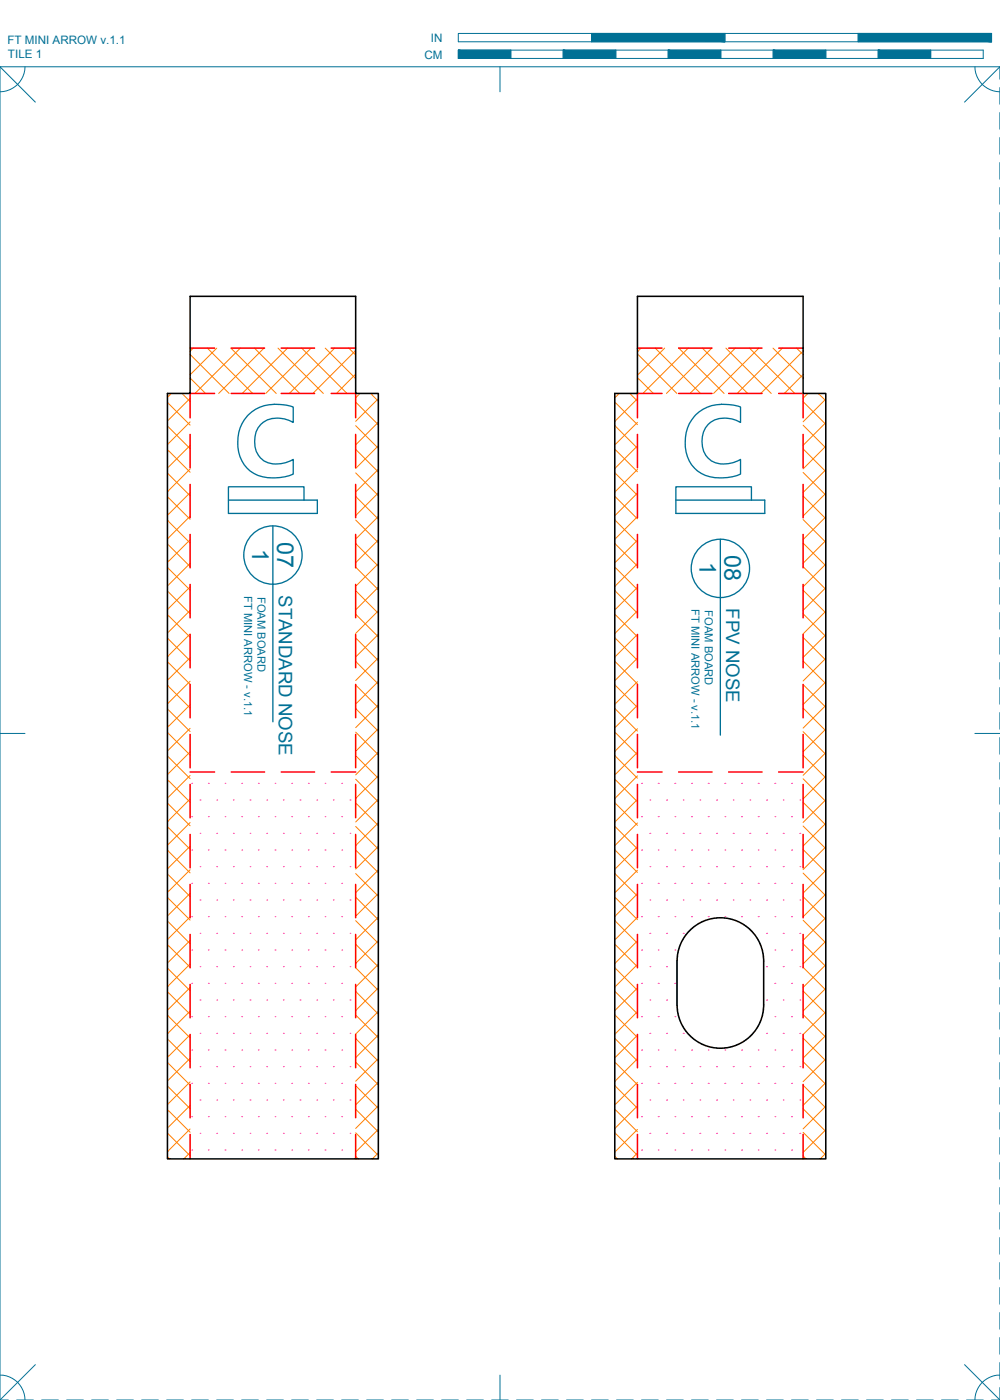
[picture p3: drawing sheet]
<svg xmlns="http://www.w3.org/2000/svg" width="190mm" height="267mm" viewBox="0 0 190 267" stroke-linecap="round" stroke-linejoin="round" font-family="sans-serif">
<defs><g id="words">
<g font-size="4.4" fill="#007095">
<text x="48" y="104.5" transform="rotate(90 48 104.5)">1</text>
<text x="52.8" y="103.3" transform="rotate(90 52.8 103.3)">07</text>
<text x="133.2" y="107" transform="rotate(90 133.2 107)">1</text>
<text x="138" y="105.8" transform="rotate(90 138 105.8)">08</text>
</g>
<g font-size="3.5" fill="#007095">
<text x="53.1" y="113.4" transform="rotate(90 53.1 113.4)">STANDARD NOSE</text>
<text x="138.3" y="115.9" transform="rotate(90 138.3 115.9)">FPV NOSE</text>
</g>
<g font-size="2.2" fill="#007095">
<text x="1.4" y="8.5">FT MINI ARROW v.1.1</text>
<text x="1.5" y="11.1">TILE 1</text>
<text x="80.8" y="11.2">CM</text>
<text x="82.1" y="8">IN</text>
</g>
<g font-size="2.1" fill="#007095">
<text x="46.5" y="113.5" transform="rotate(90 46.5 113.5)">FT MINI ARROW - v.1.1</text>
<text x="49.1" y="113.7" transform="rotate(90 49.1 113.7)">FOAM BOARD</text>
<text x="131.7" y="116" transform="rotate(90 131.7 116)">FT MINI ARROW - v.1.1</text>
<text x="134.3" y="116.2" transform="rotate(90 134.3 116.2)">FOAM BOARD</text>
</g>
</g></defs>
<!-- layer: 06 CAVITY -->
<g fill="none" stroke="#ff7f00" stroke-width=".19">
<path d="M31.9 76.7l4.3 4.3M32.7 75l-.8 .7M34.7 75l1.5 1.5M36.2 75.9l-4.3 4.3M36.2 72l3 3M36.2 67.5l7.4 7.5M36.8 66.3l-.6 .6M39.5 66.3l8.6 8.7M41.3 66.3l-5.1 5.1M44 66.3l8.6 8.7M45.8 66.3l-8.7 8.7M48.5 66.3l8.6 8.7"/>
<path d="M50.3 66.3l-8.6 8.7M53 66.3l8.6 8.7M54.8 66.3l-8.7 8.7M57.5 66.3l8.6 8.7M59.3 66.3l-8.7 8.7M62 66.3l5.8 5.8M63.8 66.3l-8.7 8.7M66.4 66.3l1.4 1.3M67.8 66.8l-8.2 8.2M67.8 71.3l-3.7 3.7M67.8 76.6l4.3 4.3M68.6 75l-.8 .8"/>
<path d="M70.6 75l1.5 1.4M72.1 75.9l-4.3 4.4M117.1 76.6l4.3 4.3M118 75l-.9 .8M120 75l1.4 1.4M121.4 76l-4.3 4.3M121.4 71.9l3.1 3.1M121.4 67.4l7.5 7.6M122.1 66.3l-.7 .7M124.8 66.3l8.7 8.7M126.6 66.3l-5.2 5.2M129.3 66.3l8.6 8.7"/>
<path d="M131.1 66.3l-8.6 8.7M133.8 66.3l8.6 8.7M135.6 66.3l-8.6 8.7M138.3 66.3l8.6 8.7M140.1 66.3l-8.7 8.7M142.8 66.3l8.6 8.7M144.6 66.3l-8.7 8.7M147.3 66.3l5.7 5.7M149.1 66.3l-8.7 8.7M151.7 66.3l1.3 1.2M153 66.9l-8.1 8.1M153 71.4l-3.6 3.6"/>
<path d="M153 76.5l4.3 4.3M153.9 75l-.9 .9M155.9 75l1.4 1.3M157.3 76l-4.3 4.3M31.9 99.1l4.3 4.3M31.9 94.6l4.3 4.3M31.9 90.1l4.3 4.3M31.9 85.6l4.3 4.4M31.9 81.2l4.3 4.3M36.2 80.4l-4.3 4.3M36.2 93.9l-4.3 4.3M36.2 98.3l-4.3 4.4"/>
<path d="M36.2 84.9l-4.3 4.3M36.2 89.3l-4.3 4.4M67.8 81.1l4.3 4.3M67.8 99.1l4.3 4.3M67.8 94.6l4.3 4.3M67.8 90.1l4.3 4.3M67.8 85.6l4.3 4.3M72.1 80.4l-4.3 4.4M72.1 84.9l-4.3 4.3M72.1 89.4l-4.3 4.3M72.1 93.9l-4.3 4.3M72.1 98.4l-4.3 4.3"/>
<path d="M117.1 99l4.3 4.4M117.1 94.5l4.3 4.3M117.1 90l4.3 4.4M117.1 85.6l4.3 4.3M117.1 81.1l4.3 4.3M121.4 80.5l-4.3 4.3M121.4 89.4l-4.3 4.3M121.4 93.9l-4.3 4.4M121.4 84.9l-4.3 4.4M121.4 98.4l-4.3 4.3M153 81l4.3 4.3M153 99l4.3 4.3"/>
<path d="M153 94.5l4.3 4.3M153 90l4.3 4.3M153 85.5l4.3 4.3M157.3 80.5l-4.3 4.3M157.3 94l-4.3 4.3M157.3 98.5l-4.3 4.3M157.3 85l-4.3 4.3M157.3 89.5l-4.3 4.3M31.9 117.1l4.3 4.3M31.9 112.6l4.3 4.3M31.9 108.1l4.3 4.3M31.9 103.6l4.3 4.3"/>
<path d="M36.2 102.8l-4.3 4.3M36.2 107.3l-4.3 4.3M36.2 111.8l-4.3 4.3M36.2 116.3l-4.3 4.3M67.8 117l4.3 4.3M67.8 112.5l4.3 4.3M67.8 108l4.3 4.4M67.8 103.5l4.3 4.4M72.1 102.9l-4.3 4.3M72.1 107.4l-4.3 4.3M72.1 111.9l-4.3 4.3M72.1 116.4l-4.3 4.3"/>
<path d="M117.1 117l4.3 4.3M117.1 112.5l4.3 4.3M117.1 108l4.3 4.3M117.1 103.5l4.3 4.3M121.4 102.9l-4.3 4.3M121.4 107.4l-4.3 4.3M121.4 111.9l-4.3 4.3M121.4 116.4l-4.3 4.3M153 116.9l4.3 4.3M153 112.4l4.3 4.4M153 108l4.3 4.3M153 103.5l4.3 4.3"/>
<path d="M157.3 107.5l-4.3 4.3M157.3 103l-4.3 4.3M157.3 112l-4.3 4.3M157.3 116.4l-4.3 4.4M31.9 139.5l4.3 4.3M31.9 135l4.3 4.4M31.9 130.6l4.3 4.3M31.9 126l4.3 4.4M31.9 121.6l4.3 4.3M36.2 120.8l-4.3 4.3M36.2 125.3l-4.3 4.3M36.2 129.8l-4.3 4.3"/>
<path d="M36.2 134.3l-4.3 4.3M36.2 138.7l-4.3 4.4M67.8 139.5l4.3 4.3M67.8 135l4.3 4.3M67.8 130.5l4.3 4.3M67.8 126l4.3 4.3M67.8 121.5l4.3 4.3M72.1 125.3l-4.3 4.3M72.1 138.8l-4.3 4.3M72.1 134.3l-4.3 4.3M72.1 120.8l-4.3 4.4M72.1 129.8l-4.3 4.3"/>
<path d="M117.1 139.4l4.3 4.4M117.1 135l4.3 4.3M117.1 130.5l4.3 4.3M117.1 126l4.3 4.3M117.1 121.5l4.3 4.3M121.4 120.9l-4.3 4.3M121.4 125.4l-4.3 4.3M121.4 129.9l-4.3 4.3M121.4 134.3l-4.3 4.4M121.4 138.8l-4.3 4.4M153 139.4l4.3 4.3M153 134.9l4.3 4.3"/>
<path d="M153 130.4l4.3 4.3M153 125.9l4.3 4.3M153 121.4l4.3 4.4M157.3 120.9l-4.3 4.3M157.3 125.4l-4.3 4.3M157.3 129.9l-4.3 4.3M157.3 134.4l-4.3 4.3M157.3 138.9l-4.3 4.3M31.9 157.5l4.3 4.3M31.9 153l4.3 4.3M31.9 148.5l4.3 4.3M31.9 144l4.3 4.3"/>
<path d="M36.2 143.2l-4.3 4.4M36.2 147.7l-4.3 4.3M36.2 152.2l-4.3 4.3M36.2 156.7l-4.3 4.3M67.8 157.4l4.3 4.4M67.8 153l4.3 4.3M67.8 148.4l4.3 4.4M67.8 144l4.3 4.3M72.1 147.8l-4.3 4.3M72.1 152.3l-4.3 4.3M72.1 143.3l-4.3 4.3M72.1 156.8l-4.3 4.3"/>
<path d="M117.1 157.4l4.3 4.3M117.1 152.9l4.3 4.3M117.1 148.4l4.3 4.3M117.1 143.9l4.3 4.4M121.4 143.3l-4.3 4.3M121.4 147.8l-4.3 4.3M121.4 152.3l-4.3 4.3M121.4 156.8l-4.3 4.3M153 157.4l4.3 4.3M153 152.8l4.3 4.4M153 148.4l4.3 4.3M153 143.9l4.3 4.3"/>
<path d="M157.3 147.9l-4.3 4.3M157.3 156.8l-4.3 4.4M157.3 143.4l-4.3 4.3M157.3 152.4l-4.3 4.3M31.9 179.9l4.3 4.4M31.9 175.5l4.3 4.3M31.9 171l4.3 4.3M31.9 166.5l4.3 4.3M31.9 162l4.3 4.3M36.2 161.2l-4.3 4.3M36.2 174.7l-4.3 4.3M36.2 170.2l-4.3 4.3"/>
<path d="M36.2 165.7l-4.3 4.3M36.2 179.2l-4.3 4.3M67.8 179.9l4.3 4.3M67.8 175.4l4.3 4.3M67.8 170.9l4.3 4.3M67.8 166.4l4.3 4.3M67.8 161.9l4.3 4.3M72.1 161.2l-4.3 4.4M72.1 165.7l-4.3 4.4M72.1 170.2l-4.3 4.3M72.1 174.7l-4.3 4.3M72.1 179.2l-4.3 4.3"/>
<path d="M117.1 179.9l4.3 4.3M117.1 175.4l4.3 4.3M117.1 170.9l4.3 4.3M117.1 166.4l4.3 4.3M117.1 161.9l4.3 4.3M121.4 161.3l-4.3 4.3M121.4 165.8l-4.3 4.3M121.4 170.3l-4.3 4.3M121.4 174.8l-4.3 4.3M121.4 179.2l-4.3 4.4M153 179.8l4.3 4.3M153 175.3l4.3 4.3"/>
<path d="M153 170.8l4.3 4.3M153 166.3l4.3 4.3M153 161.8l4.3 4.4M157.3 161.3l-4.3 4.4M157.3 174.8l-4.3 4.3M157.3 165.8l-4.3 4.3M157.3 170.3l-4.3 4.3M157.3 179.3l-4.3 4.3M31.9 197.9l4.3 4.3M31.9 193.4l4.3 4.3M31.9 188.9l4.3 4.3M31.9 184.4l4.3 4.3"/>
<path d="M36.2 183.6l-4.3 4.4M36.2 197.1l-4.3 4.3M36.2 188.1l-4.3 4.3M36.2 192.6l-4.3 4.3M67.8 197.8l4.3 4.4M67.8 193.4l4.3 4.3M67.8 188.9l4.3 4.3M67.8 184.4l4.3 4.3M72.1 188.2l-4.3 4.3M72.1 192.7l-4.3 4.3M72.1 197.2l-4.3 4.3M72.1 183.7l-4.3 4.3"/>
<path d="M117.1 197.8l4.3 4.3M117.1 193.3l4.3 4.3M117.1 188.8l4.3 4.3M117.1 184.3l4.3 4.4M121.4 183.7l-4.3 4.3M121.4 188.2l-4.3 4.3M121.4 192.7l-4.3 4.3M121.4 197.2l-4.3 4.3M153 197.8l4.3 4.3M153 193.3l4.3 4.3M153 188.8l4.3 4.3M153 184.3l4.3 4.3"/>
<path d="M157.3 183.8l-4.3 4.3M157.3 188.3l-4.3 4.3M157.3 192.8l-4.3 4.3M157.3 197.3l-4.3 4.3M31.9 215.9l4.3 4.3M31.9 211.4l4.3 4.3M31.9 206.9l4.3 4.3M31.9 202.4l4.3 4.3M36.2 201.6l-4.3 4.3M36.2 206.1l-4.3 4.3M36.2 210.6l-4.3 4.3M36.2 215.1l-4.3 4.3"/>
<path d="M36.2 219.6l-1.2 1.2M67.8 215.8l4.3 4.3M67.8 211.3l4.3 4.3M67.8 206.8l4.3 4.3M67.8 202.3l4.3 4.4M72.1 201.7l-4.3 4.3M72.1 206.2l-4.3 4.3M72.1 215.1l-4.3 4.4M72.1 219.6l-1.2 1.2M72.1 210.7l-4.3 4.3M117.1 215.8l4.3 4.3M117.1 211.3l4.3 4.3"/>
<path d="M117.1 206.8l4.3 4.3M117.1 202.3l4.3 4.3M121.4 201.7l-4.3 4.3M121.4 206.2l-4.3 4.3M121.4 210.7l-4.3 4.3M121.4 215.2l-4.3 4.3M121.4 219.6l-1.1 1.2M153 215.7l4.3 4.3M153 211.2l4.3 4.3M153 206.7l4.3 4.4M153 202.2l4.3 4.4M157.3 201.7l-4.3 4.4"/>
<path d="M157.3 206.2l-4.3 4.4M157.3 210.7l-4.3 4.4M157.3 215.2l-4.3 4.3M157.3 219.7l-1 1.1M31.9 220.3l.4 .5M67.8 220.3l.4 .5M117.1 220.3l.5 .5M153 220.2l.5 .6"/>
</g>
<!-- layer: 02 SCORE -->
<g fill="none" stroke="#f00" stroke-width=".3">
<path d="M36.2 66.3h4.7M40.9 75h-4.7v4.6M44 66.3h6.4M44 75h6.4M53.6 66.3h6.3M53.6 75h6.3M63.1 66.3h4.7M63.1 75h4.7v4.6M121.4 66.3h4.7M126.1 75h-4.7v4.6M129.3 66.3h6.3M129.3 75h6.3"/>
<path d="M138.8 66.3h6.4M138.8 75h6.4M148.3 66.3h4.7M148.3 75h4.7v4.6M36.2 82.8v6.3M36.2 92.3v6.3M67.8 82.8v6.3M67.8 92.3v6.3M121.4 82.8v6.3M121.4 92.3v6.3M153 82.8v6.3M153 92.3v6.3"/>
<path d="M36.2 101.8v6.4M36.2 111.3v6.4M67.8 101.8v6.4M67.8 111.3v6.4M121.4 101.8v6.4M121.4 111.3v6.4M153 101.8v6.4M153 111.3v6.4M36.2 120.9v6.3M36.2 130.4v6.3M36.2 139.9v6.4M67.8 120.9v6.3"/>
<path d="M67.8 130.4v6.3M67.8 139.9v6.4M121.4 120.9v6.3M121.4 130.4v6.3M121.4 139.9v6.4M153 120.9v6.3M153 130.4v6.3M153 139.9v6.4M36.2 147.1h4.7M36.2 149.4v6.4M36.2 159v6.3M44 147.1h6.4"/>
<path d="M53.6 147.1h6.3M63.1 147.1h4.7M67.8 149.4v6.4M67.8 159v6.3M121.4 147.1h4.7M121.4 149.4v6.4M121.4 159v6.3M129.3 147.1h6.3M138.8 147.1h6.4M148.3 147.1h4.7M153 149.4v6.4M153 159v6.3"/>
<path d="M36.2 168.5v6.3M36.2 178v6.4M67.8 168.5v6.3M67.8 178v6.4M121.4 168.5v6.3M121.4 178v6.4M153 168.5v6.3M153 178v6.4M36.2 187.5v6.4M36.2 197.1v6.3M67.8 187.5v6.4M67.8 197.1v6.3"/>
<path d="M121.4 187.5v6.4M121.4 197.1v6.3M153 187.5v6.4M153 197.1v6.3M36.2 206.6v6.3M36.2 216.1v4.7M67.8 206.6v6.3M67.8 216.1v4.7M121.4 206.6v6.3M121.4 216.1v4.7M153 206.6v6.3M153 216.1v4.7"/>
</g>
<!-- layer: 07 DE-PAPER -->
<g fill="none" stroke="#f0f" stroke-width=".19">
<path d="M36.5 149.2h.1M36.5 155.6h.1M38.1 152.4h.1M38.1 158.8h.1M39.7 149.2h.1M39.7 155.6h.1M41.3 152.4h.1M41.3 158.8h.1M42.9 149.2h.1M42.9 155.6h.1M44.4 152.4h.1M44.4 158.8h.1"/>
<path d="M46 149.2h.1M46 155.6h.1M47.6 152.4h.1M47.6 158.8h.1M49.2 149.2h.1M49.2 155.6h.1M50.8 152.4h.1M50.8 158.8h.1M52.4 149.2h.1M52.4 155.6h.1M54 152.4h.1M54 158.8h.1"/>
<path d="M55.6 149.2h.1M55.6 155.6h.1M57.1 152.4h.1M57.1 158.8h.1M58.7 149.2h.1M58.7 155.6h.1M60.3 152.4h.1M60.3 158.8h.1M61.9 149.2h.1M61.9 155.6h.1M63.5 152.4h.1M63.5 158.8h.1"/>
<path d="M65.1 149.2h.1M65.1 155.6h.1M66.7 152.4h.1M66.7 158.8h.1M122.2 149.2h.1M122.2 155.6h.1M123.8 152.4h.1M123.8 158.8h.1M125.4 149.2h.1M125.4 155.6h.1M127 152.4h.1M127 158.8h.1"/>
<path d="M128.6 149.2h.1M128.6 155.6h.1M130.2 152.4h.1M130.2 158.8h.1M131.7 149.2h.1M131.7 155.6h.1M133.3 152.4h.1M133.3 158.8h.1M134.9 149.2h.1M134.9 155.6h.1M136.5 152.4h.1M136.5 158.8h.1"/>
<path d="M138.1 149.2h.1M138.1 155.6h.1M139.7 152.4h.1M139.7 158.8h.1M141.3 149.2h.1M141.3 155.6h.1M142.9 152.4h.1M142.9 158.8h.1M144.4 149.2h.1M144.4 155.6h.1M146 152.4h.1M146 158.8h.1"/>
<path d="M147.6 149.2h.1M147.6 155.6h.1M149.2 152.4h.1M149.2 158.8h.1M150.8 149.2h.1M150.8 155.6h.1M152.4 152.4h.1M152.4 158.8h.1M36.5 161.9h.1M36.5 168.3h.1M36.5 174.6h.1M38.1 165.1h.1"/>
<path d="M38.1 171.5h.1M38.1 177.8h.1M39.7 161.9h.1M39.7 168.3h.1M39.7 174.6h.1M41.3 165.1h.1M41.3 171.5h.1M41.3 177.8h.1M42.9 161.9h.1M42.9 168.3h.1M42.9 174.6h.1M44.4 165.1h.1"/>
<path d="M44.4 171.5h.1M44.4 177.8h.1M46 161.9h.1M46 168.3h.1M46 174.6h.1M47.6 165.1h.1M47.6 171.5h.1M47.6 177.8h.1M49.2 161.9h.1M49.2 168.3h.1M49.2 174.6h.1M50.8 165.1h.1"/>
<path d="M50.8 171.5h.1M50.8 177.8h.1M52.4 161.9h.1M52.4 168.3h.1M52.4 174.6h.1M54 165.1h.1M54 171.5h.1M54 177.8h.1M55.6 161.9h.1M55.6 168.3h.1M55.6 174.6h.1M57.1 165.1h.1"/>
<path d="M57.1 171.5h.1M57.1 177.8h.1M58.7 161.9h.1M58.7 168.3h.1M58.7 174.6h.1M60.3 165.1h.1M60.3 171.5h.1M60.3 177.8h.1M61.9 161.9h.1M61.9 168.3h.1M61.9 174.6h.1M63.5 165.1h.1"/>
<path d="M63.5 171.5h.1M63.5 177.8h.1M65.1 161.9h.1M65.1 168.3h.1M65.1 174.6h.1M66.7 165.1h.1M66.7 171.5h.1M66.7 177.8h.1M122.2 161.9h.1M122.2 168.3h.1M122.2 174.6h.1M123.8 165.1h.1"/>
<path d="M123.8 171.5h.1M123.8 177.8h.1M125.4 161.9h.1M125.4 168.3h.1M125.4 174.6h.1M127 165.1h.1M127 171.5h.1M127 177.8h.1M128.6 161.9h.1M128.6 168.3h.1M128.6 174.6h.1M130.2 165.1h.1"/>
<path d="M130.2 171.5h.1M130.2 177.8h.1M131.7 161.9h.1M131.7 168.3h.1M131.7 174.6h.1M133.3 165.1h.1M133.3 171.5h.1M134.9 161.9h.1M134.9 168.3h.1M134.9 174.6h.1M136.5 165.1h.1M136.5 171.5h.1"/>
<path d="M138.1 161.9h.1M138.1 168.3h.1M138.1 174.6h.1M139.7 165.1h.1M139.7 171.5h.1M141.3 161.9h.1M141.3 168.3h.1M141.3 174.6h.1M142.9 165.1h.1M142.9 171.5h.1M144.4 161.9h.1M144.4 168.3h.1"/>
<path d="M144.4 174.6h.1M146 165.1h.1M146 171.5h.1M146 177.8h.1M147.6 161.9h.1M147.6 168.3h.1M147.6 174.6h.1M149.2 165.1h.1M149.2 171.5h.1M149.2 177.8h.1M150.8 161.9h.1M150.8 168.3h.1"/>
<path d="M150.8 174.6h.1M152.4 165.1h.1M152.4 171.5h.1M152.4 177.8h.1M36.5 181h.1M36.5 187.3h.1M36.5 193.7h.1M38.1 184.2h.1M38.1 190.5h.1M38.1 196.9h.1M39.7 181h.1M39.7 187.3h.1"/>
<path d="M39.7 193.7h.1M41.3 184.2h.1M41.3 190.5h.1M41.3 196.9h.1M42.9 181h.1M42.9 187.3h.1M42.9 193.7h.1M44.4 184.2h.1M44.4 190.5h.1M44.4 196.9h.1M46 181h.1M46 187.3h.1"/>
<path d="M46 193.7h.1M47.6 184.2h.1M47.6 190.5h.1M47.6 196.9h.1M49.2 181h.1M49.2 187.3h.1M49.2 193.7h.1M50.8 184.2h.1M50.8 190.5h.1M50.8 196.9h.1M52.4 181h.1M52.4 187.3h.1"/>
<path d="M52.4 193.7h.1M54 184.2h.1M54 190.5h.1M54 196.9h.1M55.6 181h.1M55.6 187.3h.1M55.6 193.7h.1M57.1 184.2h.1M57.1 190.5h.1M57.1 196.9h.1M58.7 181h.1M58.7 187.3h.1"/>
<path d="M58.7 193.7h.1M60.3 184.2h.1M60.3 190.5h.1M60.3 196.9h.1M61.9 181h.1M61.9 187.3h.1M61.9 193.7h.1M63.5 184.2h.1M63.5 190.5h.1M63.5 196.9h.1M65.1 181h.1M65.1 187.3h.1"/>
<path d="M65.1 193.7h.1M66.7 184.2h.1M66.7 190.5h.1M66.7 196.9h.1M122.2 181h.1M122.2 187.3h.1M122.2 193.7h.1M123.8 184.2h.1M123.8 190.5h.1M123.8 196.9h.1M125.4 181h.1M125.4 187.3h.1"/>
<path d="M125.4 193.7h.1M127 184.2h.1M127 190.5h.1M127 196.9h.1M128.6 181h.1M128.6 187.3h.1M128.6 193.7h.1M130.2 196.9h.1M146 184.2h.1M146 190.5h.1M146 196.9h.1M147.6 181h.1"/>
<path d="M147.6 187.3h.1M147.6 193.7h.1M149.2 184.2h.1M149.2 190.5h.1M149.2 196.9h.1M150.8 181h.1M150.8 187.3h.1M150.8 193.7h.1M152.4 184.2h.1M152.4 190.5h.1M152.4 196.9h.1M36.5 200h.1"/>
<path d="M36.5 206.4h.1M36.5 212.7h.1M36.5 219.1h.1M38.1 203.2h.1M38.1 209.6h.1M38.1 215.9h.1M39.7 200h.1M39.7 206.4h.1M39.7 212.7h.1M39.7 219.1h.1M41.3 203.2h.1M41.3 209.6h.1"/>
<path d="M41.3 215.9h.1M42.9 200h.1M42.9 206.4h.1M42.9 212.7h.1M42.9 219.1h.1M44.4 203.2h.1M44.4 209.6h.1M44.4 215.9h.1M46 200h.1M46 206.4h.1M46 212.7h.1M46 219.1h.1"/>
<path d="M47.6 203.2h.1M47.6 209.6h.1M47.6 215.9h.1M49.2 200h.1M49.2 206.4h.1M49.2 212.7h.1M49.2 219.1h.1M50.8 203.2h.1M50.8 209.6h.1M50.8 215.9h.1M52.4 200h.1M52.4 206.4h.1"/>
<path d="M52.4 212.7h.1M52.4 219.1h.1M54 203.2h.1M54 209.6h.1M54 215.9h.1M55.6 200h.1M55.6 206.4h.1M55.6 212.7h.1M55.6 219.1h.1M57.1 203.2h.1M57.1 209.6h.1M57.1 215.9h.1"/>
<path d="M58.7 200h.1M58.7 206.4h.1M58.7 212.7h.1M58.7 219.1h.1M60.3 203.2h.1M60.3 209.6h.1M60.3 215.9h.1M61.9 200h.1M61.9 206.4h.1M61.9 212.7h.1M61.9 219.1h.1M63.5 203.2h.1"/>
<path d="M63.5 209.6h.1M63.5 215.9h.1M65.1 200h.1M65.1 206.4h.1M65.1 212.7h.1M65.1 219.1h.1M66.7 203.2h.1M66.7 209.6h.1M66.7 215.9h.1M122.2 200h.1M122.2 206.4h.1M122.2 212.7h.1"/>
<path d="M122.2 219.1h.1M123.8 203.2h.1M123.8 209.6h.1M123.8 215.9h.1M125.4 200h.1M125.4 206.4h.1M125.4 212.7h.1M125.4 219.1h.1M127 203.2h.1M127 209.6h.1M127 215.9h.1M128.6 200h.1"/>
<path d="M128.6 206.4h.1M128.6 212.7h.1M128.6 219.1h.1M130.2 203.2h.1M130.2 209.6h.1M130.2 215.9h.1M131.7 200h.1M131.7 206.4h.1M131.7 212.7h.1M131.7 219.1h.1M133.3 203.2h.1M133.3 209.6h.1"/>
<path d="M133.3 215.9h.1M134.9 200h.1M134.9 206.4h.1M134.9 212.7h.1M134.9 219.1h.1M136.5 203.2h.1M136.5 209.6h.1M136.5 215.9h.1M138.1 200h.1M138.1 206.4h.1M138.1 212.7h.1M138.1 219.1h.1"/>
<path d="M139.7 203.2h.1M139.7 209.6h.1M139.7 215.9h.1M141.3 200h.1M141.3 206.4h.1M141.3 212.7h.1M141.3 219.1h.1M142.9 203.2h.1M142.9 209.6h.1M142.9 215.9h.1M144.4 200h.1M144.4 206.4h.1"/>
<path d="M144.4 212.7h.1M144.4 219.1h.1M146 203.2h.1M146 209.6h.1M146 215.9h.1M147.6 200h.1M147.6 206.4h.1M147.6 212.7h.1M147.6 219.1h.1M149.2 203.2h.1M149.2 209.6h.1M149.2 215.9h.1"/>
<path d="M150.8 200h.1M150.8 206.4h.1M150.8 212.7h.1M150.8 219.1h.1M152.4 203.2h.1M152.4 209.6h.1M152.4 215.9h.1"/>
</g>
<!-- layer: 01 CUT -->
<path d="M36.2 56.5h31.6v18.5h4.3v145.8h-40.2v-145.8h4.3zM121.4 56.5h31.6v18.5h4.3v145.8h-40.2v-145.8h4.3zM131.4 177.3a8.2 8.2 0 0 1 9-1.8 8.2 8.2 0 0 1 5.1 7.6v8.3a8.2 8.2 0 0 1-8.3 8.3 8.2 8.2 0 0 1-8.2-8.3v-8.3a8.2 8.2 0 0 1 2.4-5.8z" fill="none" stroke="#000" stroke-width=".3"/>
<!-- layer: 23 NOTES -->
<g fill="none" stroke="#007095" stroke-width=".25">
<path d="M47.3 79a8.4 8.4 0 0 1 8.6-1.5v3a5.2 5.2 0 0 0-6.2 .4 5 5 0 0 0-.1 6.3 4.9 4.9 0 0 0 5.7 .6l.6-.3v2.8a9.4 9.4 0 0 1-7.5-.1 6.7 6.7 0 0 1-3.1-6.9 7 7 0 0 1 2-4.3zM132.5 79a8.4 8.4 0 0 1 8.6-1.5v3a5.2 5.2 0 0 0-6.2 .4 4.9 4.9 0 0 0 .6 6.9 5.7 5.7 0 0 0 5.6-.3v2.8a9.3 9.3 0 0 1-7.5-.1 6.6 6.6 0 0 1-3-6.9 6.9 6.9 0 0 1 1.9-4.3zM43.5 95.3h17v2.5h-17v-5.1h14.4v2.6M128.8 95.3h16.9v2.5h-16.9v-5.1h14.4v2.6M52 100.2v37.3M137.2 102.7v37.3"/>
<circle cx="52" cy="105.7" r="5.6"/>
<circle cx="137.2" cy="108.3" r="5.6"/>
</g>
<!-- layer: 22 TILED -->
<g fill="none" stroke="#007095" stroke-width=".19">
<path d="M0 12.7l6.7 6.8M4.8 12.7a4.8 4.8 0 0 1-4.8 4.8M87.3 6.4h101.6v1.6h-101.6zM87.3 9.5h100v1.6h-100zM95.2 12.7v4.8M97.3 9.5v1.6M107.3 9.5v1.6M112.7 6.4v1.6M117.3 9.5v1.6M127.3 9.5v1.6M137.3 9.5v1.6M138.1 6.4v1.6"/>
<path d="M147.3 9.5v1.6M157.3 9.5v1.6M163.5 6.4v1.6M167.3 9.5v1.6M177.3 9.5v1.6M185.7 12.7a4.8 4.8 0 0 0 4.8 4.8M190.5 15.1v-2.4h-190.5v254M190.5 12.7l-6.8 6.8M190.5 16.7v3.2M190.5 21.4v3.2M190.5 26.2v3.2M190.5 31v3.1"/>
<path d="M190.5 35.7v3.2M190.5 40.5v3.2M190.5 45.3v3.1M190.5 50v3.2M190.5 54.8v3.2M190.5 59.5v3.2M190.5 64.3v3.2M190.5 69.1v3.1M190.5 73.8v3.2M190.5 78.6v3.2M190.5 83.4v3.1M190.5 88.1v3.2"/>
<path d="M190.5 92.9v3.2M190.5 97.6v3.2M190.5 102.4v3.2M190.5 107.2v3.1M190.5 111.9v3.2M190.5 116.7v3.2M0 139.7h4.8M185.7 139.7h4.8M190.5 121.5v3.1M190.5 126.2v3.2M190.5 131v3.2M190.5 135.7v3.2"/>
<path d="M190.5 140.5v3.2M190.5 145.3v3.1M190.5 150v3.2M190.5 154.8v3.2M190.5 159.6v3.1M190.5 164.3v3.2M190.5 169.1v3.2M190.5 173.8v3.2M190.5 178.6v3.2M190.5 183.4v3.1M190.5 188.1v3.2M190.5 192.9v3.2"/>
<path d="M190.5 197.7v3.1M190.5 202.4v3.2M190.5 207.2v3.2M190.5 211.9v3.2M190.5 216.7v3.2M190.5 221.5v3.1M190.5 226.2v3.2M190.5 231v3.2M190.5 235.8v3.1M6.7 260l-6.7 6.7M183.7 260l6.8 6.7M190.5 240.5v3.2"/>
<path d="M190.5 245.3v3.2M190.5 250v3.2M190.5 254.8v3.2M190.5 259.6v3.1M0 262a4.7 4.7 0 0 1 4.8 4.7M0 266.7h1.6M3.2 266.7h3.1M7.9 266.7h3.2M12.7 266.7h3.2M17.5 266.7h3.1M22.2 266.7h3.2M27 266.7h3.2"/>
<path d="M31.7 266.7h3.2M36.5 266.7h3.2M41.3 266.7h3.1M46 266.7h3.2M50.8 266.7h3.2M55.6 266.7h3.1M60.3 266.7h3.2M65.1 266.7h3.2M69.8 266.7h3.2M74.6 266.7h3.2M79.4 266.7h3.1M84.1 266.7h3.2"/>
<path d="M88.9 266.7h3.2M93.7 266.7h3.1M95.2 262v4.7M98.4 266.7h3.2M103.2 266.7h3.1M107.9 266.7h3.2M112.7 266.7h3.2M117.5 266.7h3.1M122.2 266.7h3.2M127 266.7h3.2M131.7 266.7h3.2M136.5 266.7h3.2"/>
<path d="M141.3 266.7h3.1M146 266.7h3.2M150.8 266.7h3.2M155.6 266.7h3.1M160.3 266.7h3.2M165.1 266.7h3.2M169.8 266.7h3.2M174.6 266.7h3.2M179.4 266.7h3.1M184.1 266.7h3.2M188.9 266.7h1.6M190.5 262a4.7 4.7 0 0 0-4.8 4.7"/>
<path d="M190.5 264.3v2.4"/>
</g>
<g fill="#007095" stroke="#007095" stroke-width=".19">
<path d="M163.5 6.4l25.4 1.6v-1.6zM163.5 6.4l25.4 1.6h-25.4z"/>
<path d="M112.7 6.4l25.4 1.6v-1.6zM112.7 6.4l25.4 1.6h-25.4z"/>
<path d="M167.3 9.5l10 1.6v-1.6zM167.3 9.5l10 1.6h-10z"/>
<path d="M147.3 9.5l10 1.6v-1.6zM147.3 9.5l10 1.6h-10z"/>
<path d="M127.3 9.5l10 1.6v-1.6zM127.3 9.5l10 1.6h-10z"/>
<path d="M107.3 9.5l10 1.6v-1.6zM107.3 9.5l10 1.6h-10z"/>
<path d="M87.3 9.5l10 1.6v-1.6zM87.3 9.5l10 1.6h-10z"/>
</g>
<use href="#words"/>
</svg>
